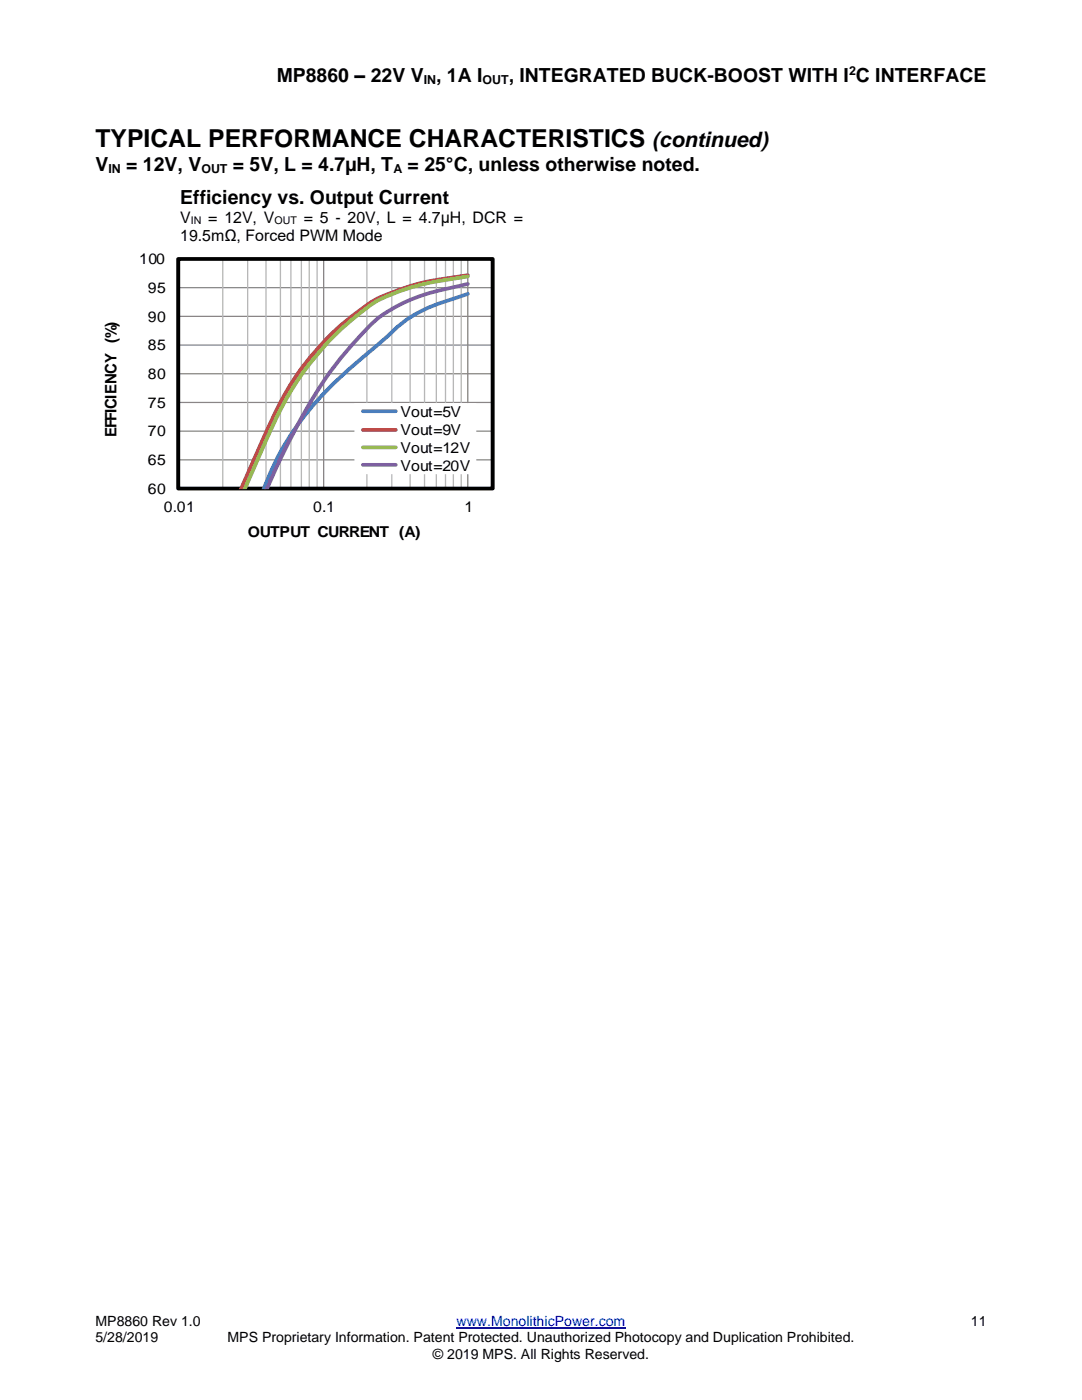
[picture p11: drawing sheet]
<svg xmlns="http://www.w3.org/2000/svg" width="216mm" height="279mm" viewBox="0 0 216 279" stroke-linecap="round" stroke-linejoin="round" font-family="sans-serif">
<defs><g id="words">
<text font-size="4.9" x="19" y="29.4">TYPICAL PERFORMANCE CHARACTERISTICS</text>
<text font-size="4.2" x="130.1" y="29.4">(continued)</text>
<g font-size="3.9">
<text x="55.2" y="16.3">MP8860 – 22V V , 1A I</text>
<text x="101.5" y="16.3">, INTEGRATED BUCK-BOOST WITH I C INTERFACE</text>
<text x="19" y="34.1">V</text>
<text x="25.2" y="34.1">= 12V, V</text>
<text x="46.5" y="34.1">= 5V, L = 4.7µH, T</text>
<text x="81.3" y="34.1">= 25°C, unless otherwise noted.</text>
<text x="36" y="40.7">Efficiency vs. Output Current</text>
</g>
<g font-size="3.2">
<text x="36" y="44.5">V</text>
<text x="41.6" y="44.5">= 12V, V</text>
<text x="60.6" y="44.5">= 5 - 20V, L = 4.7μH, DCR =</text>
<text x="36" y="48.1">19.5mΩ, Forced PWM Mode</text>
</g>
<text font-size="3.1" x="23.3" y="87.2" transform="rotate(-90 23.3 87.2)">EFFICIENCY (%)</text>
<g font-size="3">
<text x="27.8" y="52.7">100</text>
<text x="29.5" y="58.4">95</text>
<text x="29.5" y="64.2">90</text>
<text x="29.5" y="69.9">85</text>
<text x="29.5" y="75.6">80</text>
<text x="29.5" y="81.4">75</text>
<text x="79.9" y="83.3">Vout=5V</text>
<text x="29.5" y="87.1">70</text>
<text x="79.9" y="86.9">Vout=9V</text>
<text x="29.5" y="92.8">65</text>
<text x="79.9" y="90.4">Vout=12V</text>
<text x="79.9" y="94">Vout=20V</text>
<text x="29.5" y="98.6">60</text>
<text x="32.7" y="102.1">0.01</text>
<text x="49.5" y="107.2">OUTPUT CURRENT (A)</text>
<text x="62.5" y="102.1">0.1</text>
<text x="92.7" y="102.1">1</text>
</g>
<g font-size="2.8">
<text x="19" y="264.7">MP8860 Rev 1.0</text>
<text x="19" y="267.9">5/28/2019</text>
<text x="45.4" y="267.9">MPS Proprietary Information. Patent Protected. Unauthorized Photocopy and Duplication Prohibited.</text>
<text x="193.7" y="264.7">11</text>
<text x="86.4" y="271.2">© 2019 MPS. All Rights Reserved.</text>
</g>
<text font-size="2.8" fill="#00f" x="91.1" y="264.7">www.MonolithicPower.com</text>
<g font-size="2.5">
<text x="84.5" y="16.7">IN</text>
<text x="96.3" y="16.7">OUT</text>
<text x="169.4" y="14.9">2</text>
<text x="21.6" y="34.5">IN</text>
<text x="40.2" y="34.5">OUT</text>
<text x="78.5" y="34.5">A</text>
</g>
<g font-size="2.1">
<text x="38.1" y="44.6">IN</text>
<text x="54.8" y="44.6">OUT</text>
</g>
</g></defs>
<path d="M91.1 265.1h33.7" fill="none" stroke="#00f" stroke-width=".21"/>
<path d="M35.6 57.4h62.7M64.6 51.7v45.8M93.3 51.7v45.8M98.3 51.7h-62.7v45.8M35.6 63.1h62.7M35.6 68.9h62.7M35.6 74.6h62.7M35.6 80.3h62.7M35.6 86h62.7M35.6 91.8h62.7" fill="none" stroke="#868686" stroke-width=".26"/>
<g fill="none" stroke="#b7b7b7" stroke-width=".26">
<path d="M44.5 51.7v45.8M49.4 51.7v45.8M53.1 51.7v45.8M56 51.7v45.8M58 51.7v45.8M60.1 51.7v45.8M61.7 51.7v45.8M63.3 51.7v45.8M73.2 51.7v45.8M78.2 51.7v45.8M81.8 51.7v45.8M84.7 51.7v45.8"/>
<path d="M87.1 51.7v45.8M88.9 51.7v45.8M90.5 51.7v45.8M92 51.7v45.8M98.3 51.7v45.8"/>
</g>
<path d="M35.6 51.7h62.7v45.8h-62.7z" fill="none" stroke="#000" stroke-width=".77" stroke-linecap="butt"/>
<path d="M35.6 51.7v45.8h62.7" fill="none" stroke="#000" stroke-width=".26"/>
<path d="M93.3 58.7l-2.6 .9a28.9 28.9 0 0 0-14.2 8.2l-1 .9a89.4 89.4 0 0 0-15.7 15.6 52.7 52.7 0 0 0-7.2 13.4" fill="none" stroke="#4a7ebb" stroke-width=".77"/>
<path d="M93.3 54.9l-.9 .2a50.6 50.6 0 0 0-17.1 4.5 54.1 54.1 0 0 0-21.5 25.1l-5.7 13" fill="none" stroke="#be4b48" stroke-width=".77"/>
<path d="M93.3 55.2l-.9 .1a52.1 52.1 0 0 0-15.9 4.1 42 42 0 0 0-8.6 6.4 61.6 61.6 0 0 0-14.9 22.2l-4.2 9.7" fill="none" stroke="#98b954" stroke-width=".77"/>
<path d="M93.3 56.7l-1.9 .4a38 38 0 0 0-14.9 5.6 55.4 55.4 0 0 0-8.9 9.2 112.1 112.1 0 0 0-13.7 24.2l-.7 1.6" fill="none" stroke="#7d60a0" stroke-width=".77"/>
<path d="M70.7 80.4h24.3v14.2h-24.3z" fill-rule="evenodd" fill="#fff"/>
<path d="M72.4 82.1h6.6" fill="none" stroke="#4a7ebb" stroke-width=".77"/>
<path d="M72.4 85.8h6.6" fill="none" stroke="#be4b48" stroke-width=".77"/>
<path d="M72.4 89.3h6.6" fill="none" stroke="#98b954" stroke-width=".77"/>
<path d="M72.4 92.8h6.6" fill="none" stroke="#7d60a0" stroke-width=".77"/>
<use href="#words"/>
</svg>
